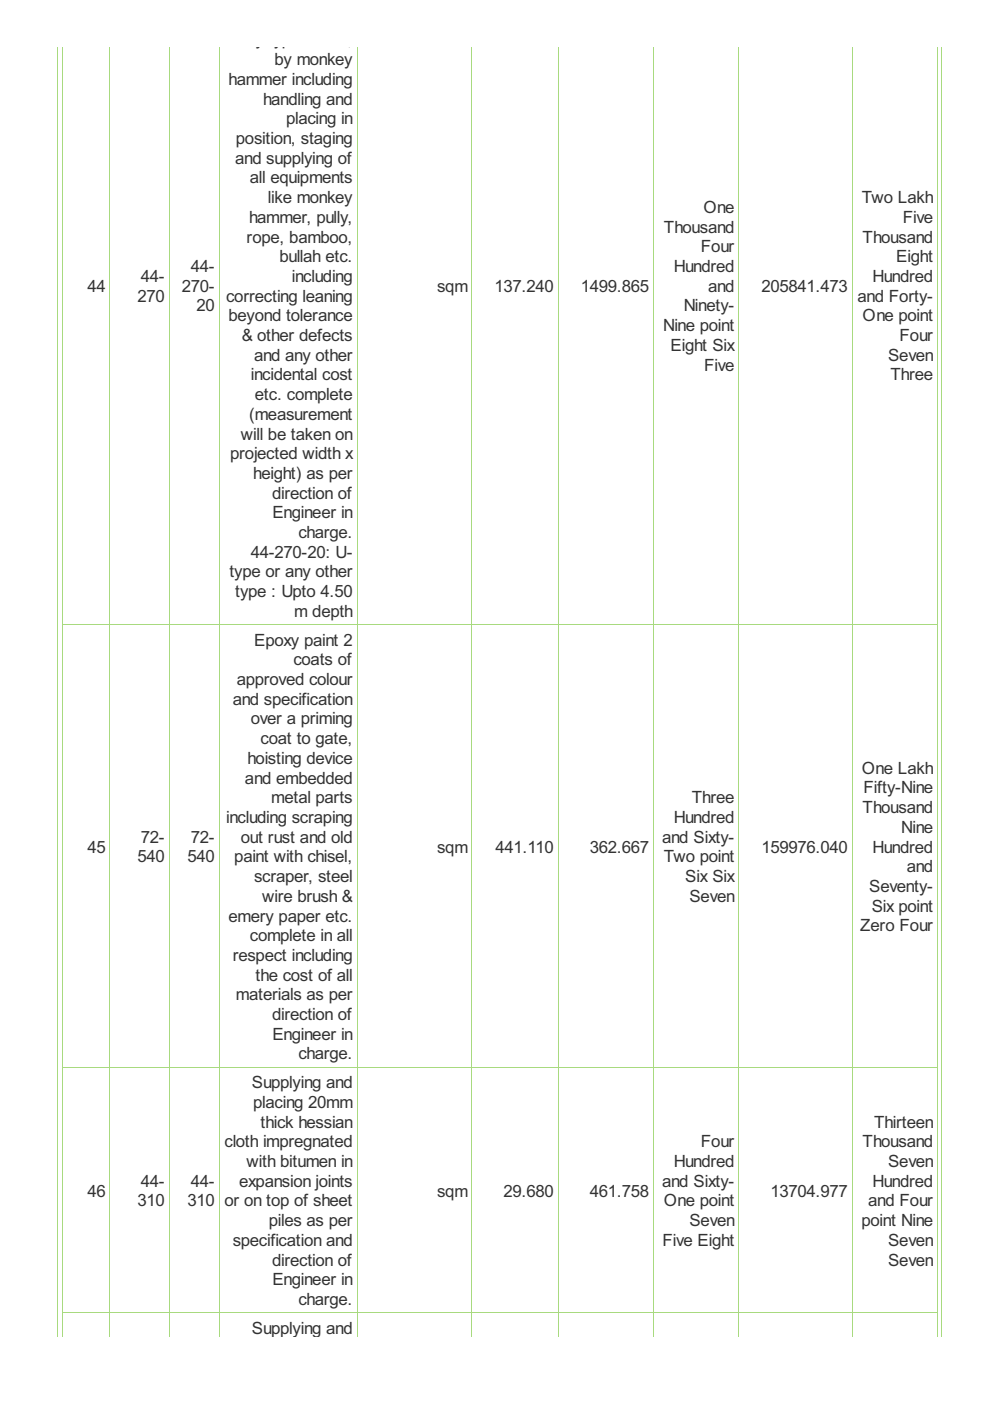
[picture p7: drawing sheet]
<svg xmlns="http://www.w3.org/2000/svg" width="210mm" height="297mm" viewBox="0 0 210 297" stroke-linecap="round" stroke-linejoin="round" font-family="sans-serif">
<defs><g id="words">
<g font-size="4" fill="#333">
<text x="50.5" y="9.6">any type of soil,</text>
<text x="48.5" y="18">hammer including</text>
<text x="58.2" y="13.8">by monkey</text>
<text x="55.8" y="22.2">handling and</text>
<text x="60.6" y="26.4">placing in</text>
<text x="49.9" y="34.7">and supplying of</text>
<text x="50" y="30.5">position, staging</text>
<text x="53" y="38.9">all equipments</text>
<text x="52.8" y="47.2">hammer, pully,</text>
<text x="56.8" y="43.1">like monkey</text>
<text x="149.1" y="45.2">One</text>
<text x="182.7" y="43.1">Two Lakh</text>
<text x="191.4" y="47.2">Five</text>
<text x="52.3" y="51.4">rope, bamboo,</text>
<text x="140.8" y="49.3">Thousand</text>
<text x="148.6" y="53.5">Four</text>
<text x="182.9" y="51.4">Thousand</text>
<text x="29.8" y="59.8">44-</text>
<text x="40.5" y="57.7">44-</text>
<text x="59.3" y="55.6">bullah etc.</text>
<text x="61.9" y="59.8">including</text>
<text x="142.9" y="57.7">Hundred</text>
<text x="185" y="59.8">Hundred</text>
<text x="190" y="55.6">Eight</text>
<text x="18.5" y="61.9">44</text>
<text x="29.1" y="64">270</text>
<text x="38.5" y="61.9">270-</text>
<text x="47.9" y="64">correcting leaning</text>
<text x="92.7" y="61.9">sqm</text>
<text x="104.9" y="61.9">137.240</text>
<text x="123.1" y="61.9">1499.865</text>
<text x="150.1" y="61.9">and</text>
<text x="161.4" y="61.9">205841.473</text>
<text x="181.8" y="64">and Forty-</text>
<text x="41.7" y="66">20</text>
<text x="48.5" y="68.1">beyond tolerance</text>
<text x="140.6" y="70.2">Nine point</text>
<text x="145" y="66">Ninety-</text>
<text x="182.9" y="68.1">One point</text>
<text x="51.2" y="72.3">&amp; other defects</text>
<text x="53.9" y="76.5">and any other</text>
<text x="142.2" y="74.4">Eight Six</text>
<text x="188.3" y="76.5">Seven</text>
<text x="190.7" y="72.3">Four</text>
<text x="53.2" y="80.7">incidental cost</text>
<text x="149.3" y="78.6">Five</text>
<text x="188.8" y="80.7">Three</text>
<text x="52.8" y="89">(measurement</text>
<text x="54" y="84.8">etc. complete</text>
<text x="51.1" y="93.2">will be taken on</text>
<text x="48.8" y="97.4">projected width x</text>
<text x="53.7" y="101.6">height) as per</text>
<text x="57.7" y="105.7">direction of</text>
<text x="57.7" y="109.9">Engineer in</text>
<text x="53.2" y="118.3">44-270-20: U-</text>
<text x="63.3" y="114.1">charge.</text>
<text x="48.6" y="122.4">type or any other</text>
<text x="49.9" y="126.6">type : Upto 4.50</text>
<text x="62.4" y="130.8">m depth</text>
<text x="53.9" y="136.9">Epoxy paint 2</text>
<text x="62.2" y="141.1">coats of</text>
<text x="49.3" y="149.4">and specification</text>
<text x="50.2" y="145.2">approved colour</text>
<text x="53.2" y="153.6">over a priming</text>
<text x="52.5" y="162">hoisting device</text>
<text x="55.2" y="157.8">coat to gate,</text>
<text x="51.9" y="166.1">and embedded</text>
<text x="182.7" y="164">One Lakh</text>
<text x="57.5" y="170.3">metal parts</text>
<text x="146.7" y="170.3">Three</text>
<text x="182.9" y="172.4">Thousand</text>
<text x="183.1" y="168.2">Fifty-Nine</text>
<text x="29.8" y="178.7">72-</text>
<text x="40.5" y="178.7">72-</text>
<text x="47.9" y="174.5">including scraping</text>
<text x="51.1" y="178.7">out rust and old</text>
<text x="140.4" y="178.7">and Sixty-</text>
<text x="142.9" y="174.5">Hundred</text>
<text x="191.1" y="176.6">Nine</text>
<text x="18.5" y="180.8">45</text>
<text x="29.1" y="182.8">540</text>
<text x="39.8" y="182.8">540</text>
<text x="49.7" y="182.8">paint with chisel,</text>
<text x="92.7" y="180.8">sqm</text>
<text x="105" y="180.8">441.110</text>
<text x="125.1" y="180.8">362.667</text>
<text x="140.8" y="182.8">Two point</text>
<text x="161.4" y="180.8">159976.040</text>
<text x="185" y="180.8">Hundred</text>
<text x="192.2" y="184.9">and</text>
<text x="53.9" y="187">scraper, steel</text>
<text x="55.6" y="191.2">wire brush &amp;</text>
<text x="145.3" y="187">Six Six</text>
<text x="146.2" y="191.2">Seven</text>
<text x="184.3" y="189.1">Seventy-</text>
<text x="48.5" y="195.4">emery paper etc.</text>
<text x="182.4" y="197.5">Zero Four</text>
<text x="184.8" y="193.3">Six point</text>
<text x="49.3" y="203.7">respect including</text>
<text x="53" y="199.6">complete in all</text>
<text x="54.2" y="207.9">the cost of all</text>
<text x="50" y="212.1">materials as per</text>
<text x="57.7" y="216.3">direction of</text>
<text x="57.7" y="220.4">Engineer in</text>
<text x="63.3" y="224.6">charge.</text>
<text x="53.4" y="230.7">Supplying and</text>
<text x="53.7" y="234.9">placing 20mm</text>
<text x="55.2" y="239.1">thick hessian</text>
<text x="185.3" y="239.1">Thirteen</text>
<text x="47.6" y="243.2">cloth impregnated</text>
<text x="148.6" y="243.2">Four</text>
<text x="182.9" y="243.2">Thousand</text>
<text x="29.8" y="251.6">44-</text>
<text x="40.5" y="251.6">44-</text>
<text x="50.7" y="251.6">expansion joints</text>
<text x="52.3" y="247.4">with bitumen in</text>
<text x="140.4" y="251.6">and Sixty-</text>
<text x="142.9" y="247.4">Hundred</text>
<text x="185" y="251.6">Hundred</text>
<text x="188.3" y="247.4">Seven</text>
<text x="18.5" y="253.7">46</text>
<text x="29.1" y="255.8">310</text>
<text x="39.8" y="255.8">310</text>
<text x="47.6" y="255.8">or on top of sheet</text>
<text x="92.7" y="253.7">sqm</text>
<text x="106.8" y="253.7">29.680</text>
<text x="125.1" y="253.7">461.758</text>
<text x="140.8" y="255.8">One point</text>
<text x="163.3" y="253.7">13704.977</text>
<text x="184.1" y="255.8">and Four</text>
<text x="57" y="260">piles as per</text>
<text x="146.2" y="260">Seven</text>
<text x="182.7" y="260">point Nine</text>
<text x="49.3" y="264.1">specification and</text>
<text x="57.7" y="268.3">direction of</text>
<text x="140.4" y="264.1">Five Eight</text>
<text x="188.3" y="264.1">Seven</text>
<text x="188.3" y="268.3">Seven</text>
<text x="57.7" y="272.5">Engineer in</text>
<text x="63.3" y="276.7">charge.</text>
<text x="53.4" y="282.8">Supplying and</text>
</g>
</g></defs>
<g fill="none" stroke="#a8da7f" stroke-width=".21">
<path d="M12.2 9.9v273.6M13.2 9.9v273.6M23.3 9.9v273.6M35.8 9.9v273.6M46.5 9.9v273.6M75.7 9.9v273.6M100.1 9.9v273.6M118.4 9.9v273.6M138.5 9.9v273.6M156.6 9.9v273.6M180.7 9.9v273.6M198.8 9.9v273.6"/>
<path d="M199.6 9.9v273.6M13.1 132.5h185.8M13.1 226.3h185.8M13.1 278.3h185.8"/>
</g>
<use href="#words"/>
</svg>
